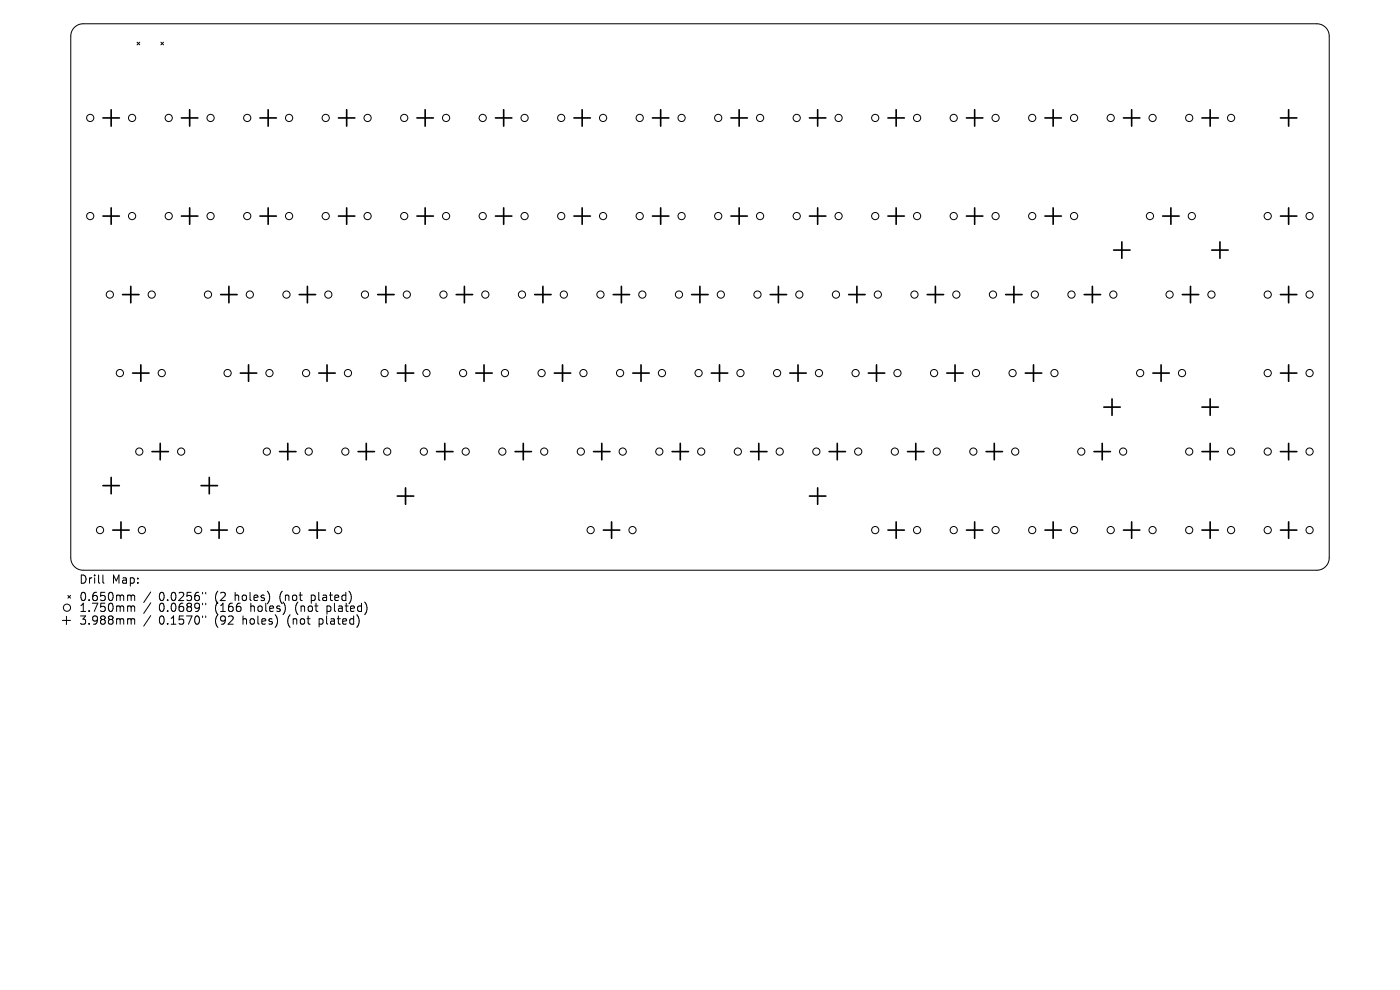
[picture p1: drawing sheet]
<svg xmlns="http://www.w3.org/2000/svg" width="297mm" height="210mm" viewBox="0 0 297 210" stroke-linecap="round" stroke-linejoin="round" font-family="sans-serif">
<defs><g id="words">
<g font-size="2.4">
<text x="16.7" y="124.1">Drill</text>
<text x="23.7" y="124.1">Map:</text>
<text x="16.7" y="127.7">0.650mm</text>
<text x="16.7" y="130">1.750mm</text>
<text x="33.7" y="127.7">0.0256&quot;</text>
<text x="33.7" y="130">0.0689&quot;</text>
<text x="45.7" y="127.7">(2</text>
<text x="45.7" y="130">(166</text>
<text x="50.1" y="127.7">holes)</text>
<text x="53.4" y="130">holes)</text>
<text x="59.7" y="127.7">(not</text>
<text x="63" y="130">(not</text>
<text x="66.6" y="127.7">plated)</text>
<text x="69.9" y="130">plated)</text>
<text x="16.7" y="132.7">3.988mm</text>
<text x="33.7" y="132.7">0.1570&quot;</text>
<text x="45.7" y="132.7">(92</text>
<text x="51.7" y="132.7">holes)</text>
<text x="61.4" y="132.7">(not</text>
<text x="68.2" y="132.7">plated)</text>
</g>
</g></defs>
<g fill="none" stroke="#000" stroke-width=".21">
<path d="M15.8 5.8l.8-.5 1-.3h261.8a2.62 2.62 0 0 1 2.6 2.7v110.6a2.62 2.62 0 0 1-2.6 2.7h-261.8a2.62 2.62 0 0 1-2.6-2.7v-110.6l.3-1.2zM29.1 8.9l.5 .6M29.6 8.9l-.5 .6M34.1 8.9l.6 .6M34.7 8.9l-.6 .6M13.2 131.6h1.8M14.1 130.7v1.8M14.4 126.3l.6 .6M15 126.3l-.6 .6M21.8 122v1.5l.3 .2M27.3 126.2l.4 .1 .1 .2M27.3 128.5l.4 .1 .1 .2"/>
<path d="M27.3 131.2l.4 .1 .1 .2M27.8 126.5l.3-.3 .4 .1 .1 1.1M27.8 126.5v.9M27.8 128.8v.9M27.8 131.5v.9M27.8 128.8l.3-.3 .4 .1 .1 1.1M27.8 131.5l.3-.3 .4 .1 .1 1.1M32 125.6l-1.5 2.2M32 127.9l-1.5 2.2M32 130.6l-1.5 2.2M43 125.7v.3M43 128v.3"/>
<path d="M43 130.7v.3M43.6 125.7v.3M43.6 128v.3M43.6 130.7v.3"/>
<circle cx="19.1" cy="25" r=".76"/>
<circle cx="28" cy="25" r=".76"/>
<circle cx="35.8" cy="25" r=".76"/>
<circle cx="44.7" cy="25" r=".76"/>
<circle cx="52.4" cy="25" r=".76"/>
<circle cx="61.3" cy="25" r=".76"/>
<circle cx="69.1" cy="25" r=".76"/>
<circle cx="78" cy="25" r=".76"/>
<circle cx="85.8" cy="25" r=".76"/>
<circle cx="94.6" cy="25" r=".76"/>
<circle cx="102.4" cy="25" r=".76"/>
<circle cx="111.3" cy="25" r=".76"/>
<circle cx="119.1" cy="25" r=".76"/>
<circle cx="127.9" cy="25" r=".76"/>
<circle cx="135.7" cy="25" r=".76"/>
<circle cx="144.6" cy="25" r=".76"/>
<circle cx="152.4" cy="25" r=".76"/>
<circle cx="161.2" cy="25" r=".76"/>
<circle cx="169" cy="25" r=".76"/>
<circle cx="177.9" cy="25" r=".76"/>
<circle cx="185.7" cy="25" r=".76"/>
<circle cx="194.6" cy="25" r=".76"/>
<circle cx="202.3" cy="25" r=".76"/>
<circle cx="211.2" cy="25" r=".76"/>
<circle cx="219" cy="25" r=".76"/>
<circle cx="227.9" cy="25" r=".76"/>
<circle cx="235.6" cy="25" r=".76"/>
<circle cx="244.5" cy="25" r=".76"/>
<circle cx="252.3" cy="25" r=".76"/>
<circle cx="261.2" cy="25" r=".76"/>
<circle cx="19.1" cy="45.8" r=".76"/>
<circle cx="28" cy="45.8" r=".76"/>
<circle cx="35.8" cy="45.8" r=".76"/>
<circle cx="44.7" cy="45.8" r=".76"/>
<circle cx="52.4" cy="45.8" r=".76"/>
<circle cx="61.3" cy="45.8" r=".76"/>
<circle cx="69.1" cy="45.8" r=".76"/>
<circle cx="78" cy="45.8" r=".76"/>
<circle cx="85.8" cy="45.8" r=".76"/>
<circle cx="94.6" cy="45.8" r=".76"/>
<circle cx="102.4" cy="45.8" r=".76"/>
<circle cx="111.3" cy="45.8" r=".76"/>
<circle cx="119.1" cy="45.8" r=".76"/>
<circle cx="127.9" cy="45.8" r=".76"/>
<circle cx="135.7" cy="45.8" r=".76"/>
<circle cx="144.6" cy="45.8" r=".76"/>
<circle cx="152.4" cy="45.8" r=".76"/>
<circle cx="161.2" cy="45.8" r=".76"/>
<circle cx="169" cy="45.8" r=".76"/>
<circle cx="177.9" cy="45.8" r=".76"/>
<circle cx="185.7" cy="45.8" r=".76"/>
<circle cx="194.6" cy="45.8" r=".76"/>
<circle cx="202.3" cy="45.8" r=".76"/>
<circle cx="211.2" cy="45.8" r=".76"/>
<circle cx="219" cy="45.8" r=".76"/>
<circle cx="227.9" cy="45.8" r=".76"/>
<circle cx="244" cy="45.8" r=".76"/>
<circle cx="252.8" cy="45.8" r=".76"/>
<circle cx="268.9" cy="45.8" r=".76"/>
<circle cx="277.8" cy="45.8" r=".76"/>
<circle cx="23.3" cy="62.5" r=".76"/>
<circle cx="25.4" cy="79.1" r=".76"/>
<circle cx="32.2" cy="62.5" r=".76"/>
<circle cx="34.3" cy="79.1" r=".76"/>
<circle cx="44.1" cy="62.5" r=".76"/>
<circle cx="48.3" cy="79.1" r=".76"/>
<circle cx="53" cy="62.5" r=".76"/>
<circle cx="57.2" cy="79.1" r=".76"/>
<circle cx="60.8" cy="62.5" r=".76"/>
<circle cx="64.9" cy="79.1" r=".76"/>
<circle cx="69.7" cy="62.5" r=".76"/>
<circle cx="73.8" cy="79.1" r=".76"/>
<circle cx="77.4" cy="62.5" r=".76"/>
<circle cx="81.6" cy="79.1" r=".76"/>
<circle cx="86.3" cy="62.5" r=".76"/>
<circle cx="90.5" cy="79.1" r=".76"/>
<circle cx="94.1" cy="62.5" r=".76"/>
<circle cx="98.2" cy="79.1" r=".76"/>
<circle cx="103" cy="62.5" r=".76"/>
<circle cx="107.1" cy="79.1" r=".76"/>
<circle cx="110.7" cy="62.5" r=".76"/>
<circle cx="114.9" cy="79.1" r=".76"/>
<circle cx="119.6" cy="62.5" r=".76"/>
<circle cx="123.8" cy="79.1" r=".76"/>
<circle cx="127.4" cy="62.5" r=".76"/>
<circle cx="131.5" cy="79.1" r=".76"/>
<circle cx="136.3" cy="62.5" r=".76"/>
<circle cx="140.4" cy="79.1" r=".76"/>
<circle cx="144" cy="62.5" r=".76"/>
<circle cx="148.2" cy="79.1" r=".76"/>
<circle cx="152.9" cy="62.5" r=".76"/>
<circle cx="157.1" cy="79.1" r=".76"/>
<circle cx="160.7" cy="62.5" r=".76"/>
<circle cx="164.9" cy="79.1" r=".76"/>
<circle cx="169.6" cy="62.5" r=".76"/>
<circle cx="173.7" cy="79.1" r=".76"/>
<circle cx="177.3" cy="62.5" r=".76"/>
<circle cx="181.5" cy="79.1" r=".76"/>
<circle cx="186.2" cy="62.5" r=".76"/>
<circle cx="190.4" cy="79.1" r=".76"/>
<circle cx="194" cy="62.5" r=".76"/>
<circle cx="198.2" cy="79.1" r=".76"/>
<circle cx="202.9" cy="62.5" r=".76"/>
<circle cx="207" cy="79.1" r=".76"/>
<circle cx="210.7" cy="62.5" r=".76"/>
<circle cx="214.8" cy="79.1" r=".76"/>
<circle cx="219.5" cy="62.5" r=".76"/>
<circle cx="223.7" cy="79.1" r=".76"/>
<circle cx="227.3" cy="62.5" r=".76"/>
<circle cx="236.2" cy="62.5" r=".76"/>
<circle cx="241.9" cy="79.1" r=".76"/>
<circle cx="248.1" cy="62.5" r=".76"/>
<circle cx="250.8" cy="79.1" r=".76"/>
<circle cx="257" cy="62.5" r=".76"/>
<circle cx="268.9" cy="62.5" r=".76"/>
<circle cx="268.9" cy="79.1" r=".76"/>
<circle cx="277.8" cy="62.5" r=".76"/>
<circle cx="277.8" cy="79.1" r=".76"/>
<circle cx="29.5" cy="95.8" r=".76"/>
<circle cx="38.4" cy="95.8" r=".76"/>
<circle cx="56.6" cy="95.8" r=".76"/>
<circle cx="65.5" cy="95.8" r=".76"/>
<circle cx="73.3" cy="95.8" r=".76"/>
<circle cx="82.1" cy="95.8" r=".76"/>
<circle cx="89.9" cy="95.8" r=".76"/>
<circle cx="98.8" cy="95.8" r=".76"/>
<circle cx="106.6" cy="95.8" r=".76"/>
<circle cx="115.5" cy="95.8" r=".76"/>
<circle cx="123.2" cy="95.8" r=".76"/>
<circle cx="132.1" cy="95.8" r=".76"/>
<circle cx="139.9" cy="95.8" r=".76"/>
<circle cx="148.8" cy="95.8" r=".76"/>
<circle cx="156.5" cy="95.8" r=".76"/>
<circle cx="165.4" cy="95.8" r=".76"/>
<circle cx="173.2" cy="95.8" r=".76"/>
<circle cx="182.1" cy="95.8" r=".76"/>
<circle cx="189.8" cy="95.8" r=".76"/>
<circle cx="198.7" cy="95.8" r=".76"/>
<circle cx="206.5" cy="95.8" r=".76"/>
<circle cx="215.4" cy="95.8" r=".76"/>
<circle cx="229.4" cy="95.8" r=".76"/>
<circle cx="238.3" cy="95.8" r=".76"/>
<circle cx="252.3" cy="95.8" r=".76"/>
<circle cx="261.2" cy="95.8" r=".76"/>
<circle cx="268.9" cy="95.8" r=".76"/>
<circle cx="277.8" cy="95.8" r=".76"/>
<circle cx="21.2" cy="112.4" r=".76"/>
<circle cx="30.1" cy="112.4" r=".76"/>
<circle cx="42" cy="112.4" r=".76"/>
<circle cx="50.9" cy="112.4" r=".76"/>
<circle cx="62.9" cy="112.4" r=".76"/>
<circle cx="71.7" cy="112.4" r=".76"/>
<circle cx="125.3" cy="112.4" r=".76"/>
<circle cx="134.2" cy="112.4" r=".76"/>
<circle cx="185.7" cy="112.4" r=".76"/>
<circle cx="194.6" cy="112.4" r=".76"/>
<circle cx="202.3" cy="112.4" r=".76"/>
<circle cx="211.2" cy="112.4" r=".76"/>
<circle cx="219" cy="112.4" r=".76"/>
<circle cx="227.9" cy="112.4" r=".76"/>
<circle cx="235.6" cy="112.4" r=".76"/>
<circle cx="244.5" cy="112.4" r=".76"/>
<circle cx="252.3" cy="112.4" r=".76"/>
<circle cx="261.2" cy="112.4" r=".76"/>
<circle cx="268.9" cy="112.4" r=".76"/>
<circle cx="277.8" cy="112.4" r=".76"/>
<circle cx="14.2" cy="128.9" r=".76"/>
</g>
<g fill="none" stroke="#000" stroke-width=".35">
<path d="M21.8 25h3.5M23.6 23.3v3.5M38.5 25h3.5M40.2 23.3v3.5M55.1 25h3.5M56.9 23.3v3.5M71.8 25h3.5M73.5 23.3v3.5M88.4 25h3.5M90.2 23.3v3.5M105.1 25h3.5M106.8 23.3v3.5"/>
<path d="M121.8 25h3.4M123.5 23.3v3.5M138.4 25h3.5M140.2 23.3v3.5M155.1 25h3.4M156.8 23.3v3.5M171.7 25h3.5M173.5 23.3v3.5M188.4 25h3.5M190.1 23.3v3.5M205 25h3.5M206.8 23.3v3.5"/>
<path d="M221.7 25h3.5M223.4 23.3v3.5M238.3 25h3.5M240.1 23.3v3.5M255 25h3.5M256.7 23.3v3.5M271.6 25h3.5M273.4 23.3v3.5M21.8 45.8h3.5M23.6 44.1v3.5M38.5 45.8h3.5M40.2 44.1v3.5"/>
<path d="M55.1 45.8h3.5M56.9 44.1v3.5M71.8 45.8h3.5M73.5 44.1v3.5M88.4 45.8h3.5M90.2 44.1v3.5M105.1 45.8h3.5M106.8 44.1v3.5M121.8 45.8h3.4M123.5 44.1v3.5M138.4 45.8h3.5M140.2 44.1v3.5"/>
<path d="M155.1 45.8h3.4M156.8 44.1v3.5M171.7 45.8h3.5M173.5 44.1v3.5M188.4 45.8h3.5M190.1 44.1v3.5M205 45.8h3.5M206.8 44.1v3.5M221.7 45.8h3.5M223.4 44.1v3.5M236.2 53.1h3.5M238 51.3v3.5"/>
<path d="M246.7 45.8h3.4M248.4 44.1v3.5M257.1 53.1h3.5M258.8 51.3v3.5M271.6 45.8h3.5M273.4 44.1v3.5M26 62.5h3.5M27.7 60.7v3.5M28.1 79.1h3.5M29.9 77.4v3.5M46.8 62.5h3.5M48.6 60.7v3.5"/>
<path d="M51 79.1h3.5M52.7 77.4v3.5M63.5 62.5h3.5M65.2 60.7v3.5M67.6 79.1h3.5M69.4 77.4v3.5M80.1 62.5h3.5M81.9 60.7v3.5M84.3 79.1h3.5M86 77.4v3.5M96.8 62.5h3.5M98.5 60.7v3.5"/>
<path d="M100.9 79.1h3.5M102.7 77.4v3.5M113.4 62.5h3.5M115.2 60.7v3.5M117.6 79.1h3.5M119.3 77.4v3.5M130.1 62.5h3.5M131.8 60.7v3.5M134.2 79.1h3.5M136 77.4v3.5M146.7 62.5h3.5M148.5 60.7v3.5"/>
<path d="M150.9 79.1h3.5M152.6 77.4v3.5M163.4 62.5h3.5M165.1 60.7v3.5M167.6 79.1h3.4M169.3 77.4v3.5M180 62.5h3.5M181.8 60.7v3.5M184.2 79.1h3.5M185.9 77.4v3.5M196.7 62.5h3.5M198.4 60.7v3.5"/>
<path d="M200.9 79.1h3.4M202.6 77.4v3.5M213.3 62.5h3.5M215.1 60.7v3.5M217.5 79.1h3.5M219.3 77.4v3.5M230 62.5h3.5M231.7 60.7v3.5M244.6 79.1h3.5M246.3 77.4v3.5M250.8 62.5h3.5M252.6 60.7v3.5"/>
<path d="M271.6 62.5h3.5M271.6 79.1h3.5M273.4 60.7v3.5M273.4 77.4v3.5M32.2 95.8h3.5M34 94.1v3.4M59.3 95.8h3.5M61 94.1v3.4M76 95.8h3.4M77.7 94.1v3.4M92.6 95.8h3.5M94.4 94.1v3.4"/>
<path d="M109.3 95.8h3.5M111 94.1v3.4M125.9 95.8h3.5M127.7 94.1v3.4M142.6 95.8h3.5M144.3 94.1v3.4M159.2 95.8h3.5M161 94.1v3.4M175.9 95.8h3.5M177.6 94.1v3.4M192.5 95.8h3.5M194.3 94.1v3.4"/>
<path d="M209.2 95.8h3.5M210.9 94.1v3.4M232.1 95.8h3.5M233.8 94.1v3.4M234.2 86.4h3.5M235.9 84.6v3.5M255 95.8h3.5M255 86.4h3.5M256.7 84.6v3.5M256.7 94.1v3.4M271.6 95.8h3.5M273.4 94.1v3.4"/>
<path d="M21.8 103h3.5M23.6 101.3v3.5M23.9 112.4h3.5M25.7 110.7v3.5M42.7 103h3.4M44.4 101.3v3.5M44.7 112.4h3.5M46.5 110.7v3.5M65.6 112.4h3.4M67.3 110.7v3.5M84.3 105.2h3.5M86 103.5v3.5"/>
<path d="M128 112.4h3.5M129.7 110.7v3.5M171.7 105.2h3.5M173.5 103.5v3.5M188.4 112.4h3.5M190.1 110.7v3.5M205 112.4h3.5M206.8 110.7v3.5M221.7 112.4h3.5M223.4 110.7v3.5M238.3 112.4h3.5M240.1 110.7v3.5"/>
<path d="M255 112.4h3.5M256.7 110.7v3.5M271.6 112.4h3.5M273.4 110.7v3.5"/>
</g>
<use href="#words"/>
</svg>
